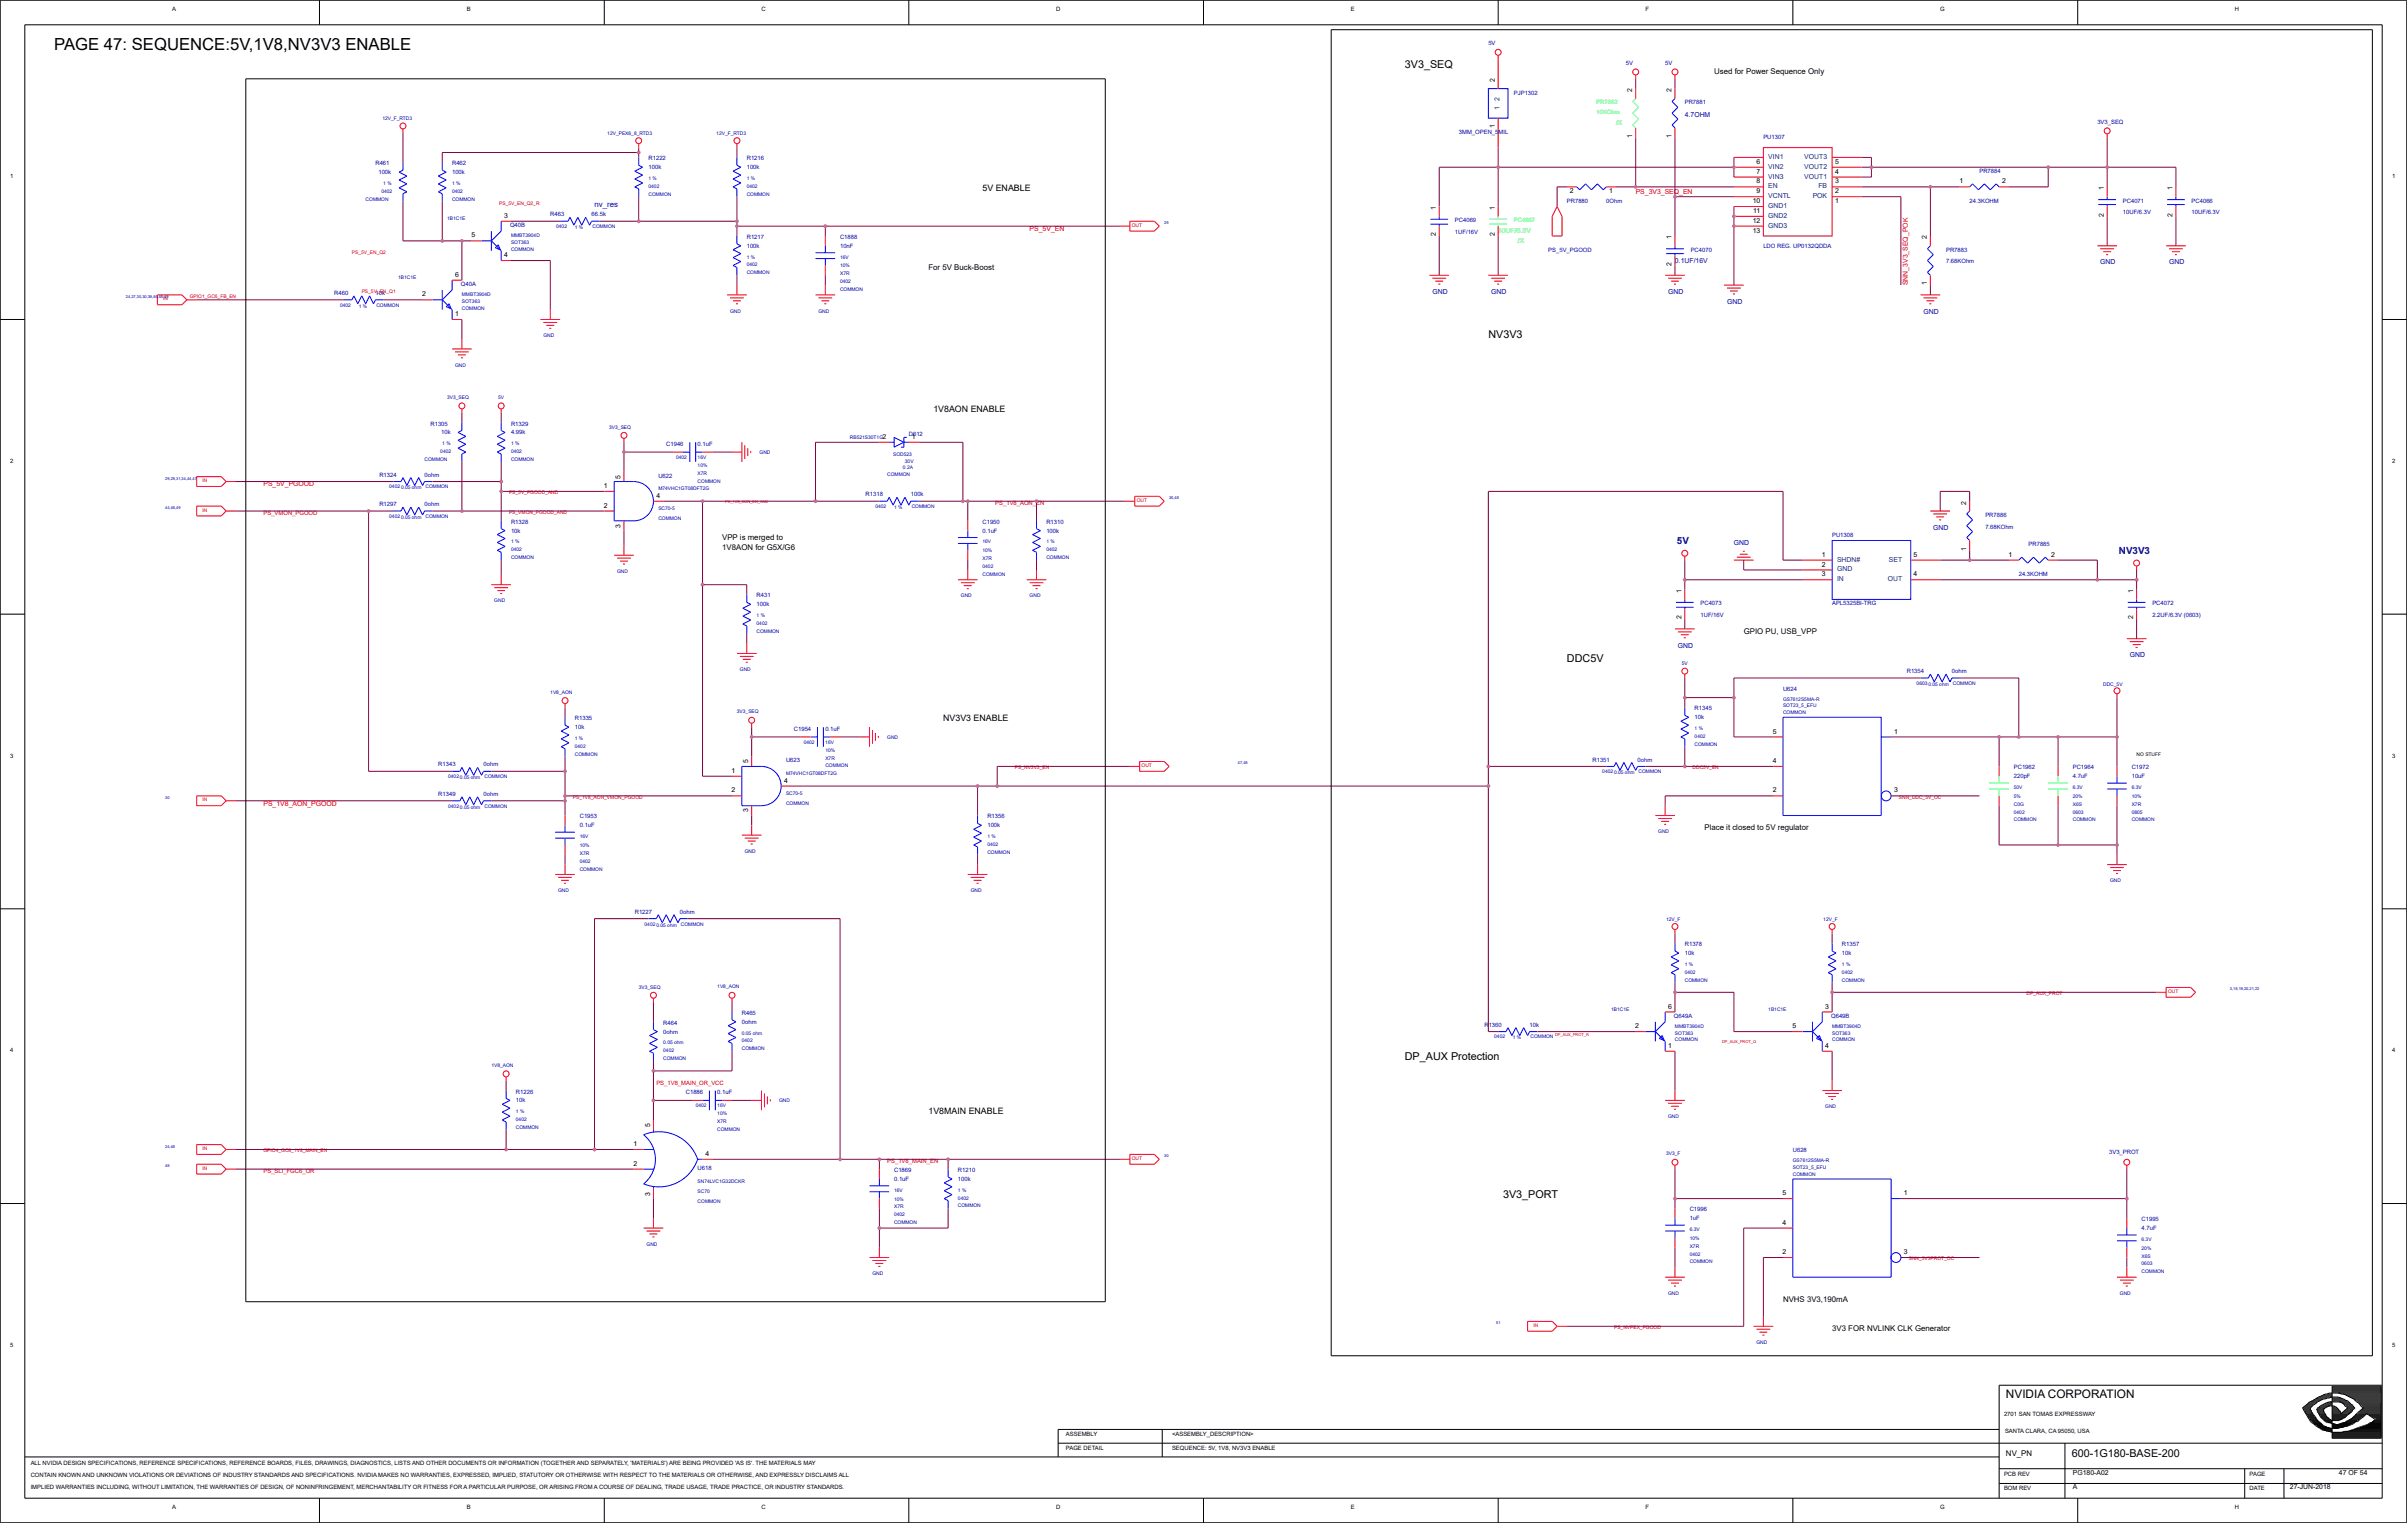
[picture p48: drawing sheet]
<svg xmlns="http://www.w3.org/2000/svg" width="271mm" height="172mm" viewBox="0 0 271 172" stroke-linecap="round" stroke-linejoin="round" font-family="sans-serif">
<defs><g id="words">
<text font-size="1.9" x="6.1" y="5.7">PAGE 47: SEQUENCE:5V,1V8,NV3V3 ENABLE</text>
<text font-size="1.3" x="226.1" y="157.6">NVIDIA CORPORATION</text>
<g font-size="1.2">
<text x="158.4" y="7.7">3V3_SEQ</text>
<text x="167.8" y="38.1">NV3V3</text>
<text x="176.6" y="74.7">DDC5V</text>
<text x="158.4" y="119.5">DP_AUX Protection</text>
<text x="169.4" y="135">3V3_PORT</text>
<text x="233.6" y="164.2">600-1G180-BASE-200</text>
</g>
<g font-size="1.1" fill="#0000a0">
<text x="189" y="61.4">5V</text>
<text x="238.9" y="62.5">NV3V3</text>
</g>
<g font-size="1">
<text x="110.8" y="21.5">5V ENABLE</text>
<text x="105.2" y="46.4">1V8AON ENABLE</text>
<text x="106.3" y="81.3">NV3V3 ENABLE</text>
<text x="104.7" y="125.6">1V8MAIN ENABLE</text>
</g>
<g font-size=".9">
<text x="193.2" y="8.3">Used for Power Sequence Only</text>
<text x="104.7" y="30.5">For 5V Buck-Boost</text>
<text x="81.4" y="60.9">VPP is merged to</text>
<text x="81.4" y="62">1V8AON for G5X/G6</text>
<text x="196.6" y="71.4">GPIO PU, USB_VPP</text>
<text x="192.1" y="93.6">Place it closed to 5V regulator</text>
<text x="201" y="146.7">NVHS 3V3,190mA</text>
<text x="206.5" y="150.1">3V3 FOR NVLINK CLK Generator</text>
<text x="226.1" y="164.1">NV_PN</text>
</g>
<text font-size=".9" fill="#0000a0" x="67" y="23.3">nv_res</text>
<g font-size=".8">
<text x="168.5" y="9.3" transform="rotate(-90 168.5 9.3)">2</text>
<text x="184" y="10.4" transform="rotate(-90 184 10.4)">2</text>
<text x="188.4" y="10.4" transform="rotate(-90 188.4 10.4)">2</text>
<text x="168.5" y="14.5" transform="rotate(-90 168.5 14.5)">1</text>
<text x="184" y="15.6" transform="rotate(-90 184 15.6)">1</text>
<text x="188.4" y="15.6" transform="rotate(-90 188.4 15.6)">1</text>
<text x="161.9" y="23.7" transform="rotate(-90 161.9 23.7)">1</text>
<text x="168.5" y="23.7" transform="rotate(-90 168.5 23.7)">1</text>
<text x="177" y="21.8">2</text>
<text x="181.4" y="21.8">1</text>
<text x="197.6" y="22.9">10</text>
<text x="198" y="18.5">6</text>
<text x="198" y="19.6">7</text>
<text x="198" y="20.7">8</text>
<text x="198" y="21.8">9</text>
<text x="206.9" y="22.9">1</text>
<text x="206.9" y="21.8">2</text>
<text x="206.9" y="20.7">3</text>
<text x="206.9" y="19.6">4</text>
<text x="206.9" y="18.5">5</text>
<text x="220.9" y="20.7">1</text>
<text x="225.7" y="20.7">2</text>
<text x="237.2" y="21.5" transform="rotate(-90 237.2 21.5)">1</text>
<text x="244.9" y="21.5" transform="rotate(-90 244.9 21.5)">1</text>
<text x="53.1" y="26.8">5</text>
<text x="56.8" y="29">4</text>
<text x="56.8" y="24.6">3</text>
<text x="161.9" y="26.6" transform="rotate(-90 161.9 26.6)">2</text>
<text x="168.5" y="26.6" transform="rotate(-90 168.5 26.6)">2</text>
<text x="188.4" y="30" transform="rotate(-90 188.4 30)">2</text>
<text x="188.4" y="27" transform="rotate(-90 188.4 27)">1</text>
<text x="197.6" y="25.1">12</text>
<text x="197.6" y="26.2">13</text>
<text x="197.6" y="24">11</text>
<text x="217.2" y="27" transform="rotate(-90 217.2 27)">2</text>
<text x="237.2" y="24.4" transform="rotate(-90 237.2 24.4)">2</text>
<text x="244.9" y="24.4" transform="rotate(-90 244.9 24.4)">2</text>
<text x="47.6" y="33.4">2</text>
<text x="51.3" y="35.6">1</text>
<text x="51.3" y="31.2">6</text>
<text x="217.2" y="32.2" transform="rotate(-90 217.2 32.2)">1</text>
<text x="70" y="54" transform="rotate(-90 70 54)">5</text>
<text x="99.5" y="49.5">2</text>
<text x="102.8" y="49.5">1</text>
<text x="68.1" y="55">1</text>
<text x="68.1" y="57.2">2</text>
<text x="70" y="59.5" transform="rotate(-90 70 59.5)">3</text>
<text x="74" y="56.1">4</text>
<text x="221.7" y="56.9" transform="rotate(-90 221.7 56.9)">2</text>
<text x="205.4" y="62.8">1</text>
<text x="205.4" y="63.9">2</text>
<text x="205.4" y="65">3</text>
<text x="215.7" y="65">4</text>
<text x="215.7" y="62.8">5</text>
<text x="221.7" y="62.1" transform="rotate(-90 221.7 62.1)">1</text>
<text x="226.4" y="62.8">1</text>
<text x="231.2" y="62.8">2</text>
<text x="189.5" y="69.8" transform="rotate(-90 189.5 69.8)">2</text>
<text x="189.5" y="66.9" transform="rotate(-90 189.5 66.9)">1</text>
<text x="240.5" y="69.8" transform="rotate(-90 240.5 69.8)">2</text>
<text x="240.5" y="66.9" transform="rotate(-90 240.5 66.9)">1</text>
<text x="199.9" y="82.7">5</text>
<text x="213.5" y="82.7">1</text>
<text x="82.5" y="87.1">1</text>
<text x="82.5" y="89.3">2</text>
<text x="84.3" y="86.1" transform="rotate(-90 84.3 86.1)">5</text>
<text x="88.4" y="88.2">4</text>
<text x="199.9" y="89.3">2</text>
<text x="199.9" y="86">4</text>
<text x="213.5" y="89.3">3</text>
<text x="84.3" y="91.6" transform="rotate(-90 84.3 91.6)">3</text>
<text x="188" y="113.7">6</text>
<text x="205.8" y="113.7">3</text>
<text x="184.3" y="115.9">2</text>
<text x="188" y="118.1">1</text>
<text x="202.1" y="115.9">5</text>
<text x="205.8" y="118.1">4</text>
<text x="71.4" y="129.2">1</text>
<text x="71.4" y="131.4">2</text>
<text x="73.3" y="127" transform="rotate(-90 73.3 127)">5</text>
<text x="79.5" y="130.3">4</text>
<text x="73.3" y="134.8" transform="rotate(-90 73.3 134.8)">3</text>
<text x="201" y="134.7">5</text>
<text x="214.6" y="134.7">1</text>
<text x="201" y="141.4">2</text>
<text x="201" y="138.1">4</text>
<text x="214.6" y="141.4">3</text>
<text x="233.7" y="167.9">A</text>
<text x="233.7" y="166.2">PG180-A02</text>
<text x="258.1" y="167.9">27-JUN-2018</text>
<text x="263.7" y="166.2">47 OF 54</text>
</g>
<g font-size=".8" fill="#004080">
<text x="169.1" y="11.4" transform="rotate(-90 169.1 11.4)">2</text>
<text x="169.1" y="12.4" transform="rotate(-90 169.1 12.4)">1</text>
<text x="199.3" y="17.9">VIN1</text>
<text x="203.4" y="17.9">VOUT3</text>
<text x="199.3" y="19">VIN2</text>
<text x="199.3" y="20.1">VIN3</text>
<text x="199.3" y="21.2">EN</text>
<text x="199.3" y="22.3">VCNTL</text>
<text x="199.3" y="23.4">GND1</text>
<text x="203.4" y="20.1">VOUT1</text>
<text x="203.4" y="19">VOUT2</text>
<text x="204.3" y="22.3">POK</text>
<text x="205" y="21.2">FB</text>
<text x="199.3" y="24.6">GND2</text>
<text x="199.3" y="25.7">GND3</text>
<text x="207.1" y="63.3">SHDN#</text>
<text x="207.1" y="64.4">GND</text>
<text x="207.1" y="65.5">IN</text>
<text x="212.8" y="65.5">OUT</text>
<text x="212.9" y="63.3">SET</text>
</g>
<g font-size=".8" fill="#0f0">
<text x="182.2" y="14.1">/X</text>
<text x="168.9" y="26.3">10UF/6.3V</text>
<text x="171.1" y="27.4">/X</text>
</g>
<g font-size=".8" fill="#0000a0">
<text x="189.9" y="13.2">4.7OHM</text>
<text x="188.8" y="29.6">0.1UF/16V</text>
<text x="236.8" y="29.8">GND</text>
<text x="244.5" y="29.8">GND</text>
<text x="161.5" y="33.1">GND</text>
<text x="168.1" y="33.1">GND</text>
<text x="188" y="33.1">GND</text>
<text x="194.7" y="34.2">GND</text>
<text x="216.8" y="35.4">GND</text>
<text x="217.9" y="59.7">GND</text>
<text x="195.5" y="61.5">GND</text>
<text x="189.2" y="73">GND</text>
<text x="240.1" y="74.1">GND</text>
</g>
<g font-size=".8" fill="#f00">
<text x="184.4" y="21.8">PS_3V3_SEQ_EN</text>
<text x="116.1" y="26">PS_5V_EN</text>
<text x="215.1" y="32.1" transform="rotate(-90 215.1 32.1)">SNN_3V3_SEQ_POK</text>
<text x="29.7" y="54.8">PS_5V_PGOOD</text>
<text x="29.7" y="90.8">PS_1V8_AON_PGOOD</text>
</g>
<g font-size=".7">
<text x="19.4" y="1.2">A</text>
<text x="52.6" y="1.2">B</text>
<text x="85.8" y="1.2">C</text>
<text x="119.1" y="1.2">D</text>
<text x="152.3" y="1.2">E</text>
<text x="185.5" y="1.2">F</text>
<text x="218.7" y="1.2">G</text>
<text x="251.9" y="1.2">H</text>
<text x="1.1" y="20.1">1</text>
<text x="269.7" y="20.1">1</text>
<text x="1.1" y="52.2">2</text>
<text x="269.7" y="52.2">2</text>
<text x="1.1" y="85.4">3</text>
<text x="269.7" y="85.4">3</text>
<text x="1.1" y="118.6">4</text>
<text x="269.7" y="118.6">4</text>
<text x="1.1" y="151.8">5</text>
<text x="269.7" y="151.8">5</text>
<text x="120.2" y="161.9">ASSEMBLY</text>
<text x="132.1" y="161.9">&lt;ASSEMBLY_DESCRIPTION&gt;</text>
<text x="225.9" y="159.6">2701 SAN TOMAS EXPRESSWAY</text>
<text x="226" y="161.6">SANTA CLARA, CA 95050, USA</text>
<text x="3.5" y="165.1">ALL NVIDIA DESIGN SPECIFICATIONS, REFERENCE SPECIFICATIONS, REFERENCE BOARDS, FILES, DRAWINGS, DIAGNOSTICS, LISTS AND OTHER DOCUMENTS OR INFORMATION (TOGETHER AND SEPARATELY, 'MATERIALS') ARE BEING PROVIDED 'AS IS'. THE MATERIALS MAY</text>
<text x="3.5" y="167.9">IMPLIED WARRANTIES INCLUDING, WITHOUT LIMITATION, THE WARRANTIES OF DESIGN, OF NONINFRINGEMENT, MERCHANTABILITY OR FITNESS FOR A PARTICULAR PURPOSE, OR ARISING FROM A COURSE OF DEALING, TRADE USAGE, TRADE PRACTICE, OR INDUSTRY STANDARDS.</text>
<text x="3.5" y="166.5">CONTAIN KNOWN AND UNKNOWN VIOLATIONS OR DEVIATIONS OF INDUSTRY STANDARDS AND SPECIFICATIONS. NVIDIA MAKES NO WARRANTIES, EXPRESSED, IMPLIED, STATUTORY OR OTHERWISE WITH RESPECT TO THE MATERIALS OR OTHERWISE, AND EXPRESSLY DISCLAIMS ALL</text>
<text x="120.2" y="163.5">PAGE DETAIL</text>
<text x="132.1" y="163.5">SEQUENCE: 5V, 1V8, NV3V3 ENABLE</text>
<text x="225.9" y="166.3">PCB REV</text>
<text x="253.6" y="166.3">PAGE</text>
<text x="19.4" y="170.1">A</text>
<text x="52.6" y="170.1">B</text>
<text x="85.8" y="170.1">C</text>
<text x="119.1" y="170.1">D</text>
<text x="152.3" y="170.1">E</text>
<text x="185.5" y="170.1">F</text>
<text x="218.7" y="170.1">G</text>
<text x="225.9" y="168">BOM REV</text>
<text x="251.9" y="170.1">H</text>
<text x="253.6" y="168">DATE</text>
</g>
<g font-size=".7" fill="#0000a0">
<text x="167.8" y="5.1">5V</text>
<text x="170.7" y="10.7">PJP1302</text>
<text x="183.3" y="7.3">5V</text>
<text x="187.7" y="7.3">5V</text>
<text x="189.9" y="11.8">PR7881</text>
<text x="164.5" y="15.1">3MM_OPEN_5MIL</text>
<text x="198.8" y="15.6">PU1307</text>
<text x="236.4" y="14">3V3_SEQ</text>
<text x="42.3" y="18.6">R461</text>
<text x="42.7" y="19.6">100k</text>
<text x="51" y="18.6">R462</text>
<text x="51" y="19.6">100k</text>
<text x="73.1" y="18.1">R1222</text>
<text x="73.1" y="19.1">100k</text>
<text x="84.2" y="18.1">R1216</text>
<text x="84.2" y="19.1">100k</text>
<text x="176.6" y="22.8">PR7880</text>
<text x="181.1" y="22.8">0Ohm</text>
<text x="222" y="22.8">24.3KOHM</text>
<text x="223.1" y="19.5">PR7884</text>
<text x="239.3" y="22.8">PC4071</text>
<text x="247.1" y="22.8">PC4066</text>
<text x="57.5" y="25.6">Q40B</text>
<text x="62" y="24.4">R463</text>
<text x="66.7" y="24.4">66.5k</text>
<text x="84.2" y="26.9">R1217</text>
<text x="84.2" y="27.9">100k</text>
<text x="94.7" y="26.9">C1888</text>
<text x="94.7" y="27.9">10nF</text>
<text x="164" y="25.1">PC4069</text>
<text x="164" y="26.4">1UF/16V</text>
<text x="174.5" y="28.4">PS_5V_PGOOD</text>
<text x="190.6" y="28.4">PC4070</text>
<text x="198.8" y="27.9">LDO REG. UP0132QDDA</text>
<text x="219.4" y="28.4">PR7883</text>
<text x="219.4" y="29.7">7.68KOhm</text>
<text x="239.3" y="24.2">10UF/6.3V</text>
<text x="247.1" y="24.2">10UF/6.3V</text>
<text x="37.7" y="33.2">R460</text>
<text x="42.3" y="33.2">10k</text>
<text x="52" y="32.2">Q40A</text>
<text x="48.5" y="48">R1305</text>
<text x="57.6" y="48">R1329</text>
<text x="42.8" y="53.7">R1324</text>
<text x="47.9" y="53.7">0ohm</text>
<text x="49.7" y="49">10k</text>
<text x="57.6" y="49">4.99k</text>
<text x="74.2" y="53.8">U622</text>
<text x="75.1" y="50.3">C1946</text>
<text x="78.6" y="50.3">0.1uF</text>
<text x="102.5" y="49.2">D612</text>
<text x="42.8" y="57.1">R1297</text>
<text x="47.9" y="57.1">0ohm</text>
<text x="57.6" y="59">R1328</text>
<text x="97.6" y="55.9">R1318</text>
<text x="102.7" y="55.9">100k</text>
<text x="110.8" y="59">C1950</text>
<text x="118" y="59">R1310</text>
<text x="223.8" y="58.3">PR7886</text>
<text x="223.8" y="59.6">7.68KOhm</text>
<text x="57.6" y="60">10k</text>
<text x="110.8" y="60">0.1uF</text>
<text x="118" y="60">100k</text>
<text x="206.5" y="60.5">PU1308</text>
<text x="227.6" y="64.9">24.3KOHM</text>
<text x="228.7" y="61.6">PR7885</text>
<text x="85.3" y="67.4">R431</text>
<text x="85.3" y="68.3">100k</text>
<text x="191.7" y="68.2">PC4073</text>
<text x="191.7" y="69.6">1UF/16V</text>
<text x="206.5" y="68.2">APL5325BI-TRG</text>
<text x="242.6" y="68.2">PC4072</text>
<text x="242.6" y="69.6">2.2UF/6.3V (0603)</text>
<text x="201" y="77.9">U624</text>
<text x="215" y="75.9">R1354</text>
<text x="220" y="75.9">0ohm</text>
<text x="64.8" y="81.2">R1335</text>
<text x="64.8" y="82.2">10k</text>
<text x="89.5" y="82.4">C1954</text>
<text x="93" y="82.4">0.1uF</text>
<text x="191" y="80.1">R1345</text>
<text x="191" y="81.1">10k</text>
<text x="49.4" y="86.4">R1343</text>
<text x="49.4" y="89.7">R1349</text>
<text x="54.5" y="86.4">0ohm</text>
<text x="54.5" y="89.7">0ohm</text>
<text x="88.6" y="86">U623</text>
<text x="179.5" y="85.8">R1351</text>
<text x="184.6" y="85.8">0ohm</text>
<text x="227" y="86.7">PC1962</text>
<text x="227" y="87.7">220pF</text>
<text x="233.7" y="86.7">PC1964</text>
<text x="233.7" y="87.7">4.7uF</text>
<text x="240.3" y="86.7">C1972</text>
<text x="240.3" y="87.7">10uF</text>
<text x="65.4" y="92.3">C1953</text>
<text x="65.4" y="93.3">0.1uF</text>
<text x="111.3" y="92.3">R1356</text>
<text x="111.3" y="93.3">100k</text>
<text x="71.6" y="103">R1227</text>
<text x="76.7" y="103">0ohm</text>
<text x="189.9" y="106.7">R1378</text>
<text x="189.9" y="107.7">10k</text>
<text x="207.6" y="106.7">R1357</text>
<text x="207.6" y="107.7">10k</text>
<text x="74.8" y="115.5">R464</text>
<text x="74.8" y="116.5">0ohm</text>
<text x="83.6" y="114.4">R465</text>
<text x="83.6" y="115.4">0ohm</text>
<text x="167.3" y="115.7">R1360</text>
<text x="172.4" y="115.7">10k</text>
<text x="188.7" y="114.7">Q649A</text>
<text x="206.4" y="114.7">Q649B</text>
<text x="58.2" y="123.3">R1226</text>
<text x="58.2" y="124.3">10k</text>
<text x="77.3" y="123.4">C1886</text>
<text x="80.9" y="123.4">0.1uF</text>
<text x="78.6" y="131.9">U618</text>
<text x="202.1" y="129.9">U628</text>
<text x="237.8" y="130.1">3V3_PROT</text>
<text x="100.8" y="132.1">C1869</text>
<text x="100.8" y="133.1">0.1uF</text>
<text x="108" y="132.1">R1210</text>
<text x="108" y="133.1">100k</text>
<text x="190.5" y="136.6">C1996</text>
<text x="190.5" y="137.6">1uF</text>
<text x="241.4" y="137.7">C1995</text>
<text x="241.4" y="138.7">4.7uF</text>
</g>
<g font-size=".7" fill="#0f0">
<text x="180" y="11.8">PR7882</text>
<text x="180" y="12.9">10KOhm</text>
<text x="170.7" y="25.1">PC4067</text>
</g>
<g font-size=".7" fill="#f00">
<text x="29.7" y="58">PS_VMON_PGOOD</text>
<text x="112.2" y="56.9">PS_1V8_AON_EN</text>
<text x="74" y="122.3">PS_1V8_MAIN_OR_VCC</text>
<text x="100" y="131.1">PS_1V8_MAIN_EN</text>
<text x="29.7" y="132.2">PS_SLI_FGC6_OR</text>
</g>
<g font-size=".6" fill="#0000a0">
<text x="43.1" y="13.5">12V_F_RTD3</text>
<text x="68.5" y="15.2">12V_PEX6_8_RTD3</text>
<text x="80.7" y="15.2">12V_F_RTD3</text>
<text x="41.2" y="22.6">COMMON</text>
<text x="43" y="21.7">0402</text>
<text x="43.2" y="20.8">1 %</text>
<text x="51" y="22.6">COMMON</text>
<text x="51" y="21.7">0402</text>
<text x="51" y="20.8">1 %</text>
<text x="73.1" y="22.1">COMMON</text>
<text x="73.1" y="21.2">0402</text>
<text x="73.1" y="20.3">1 %</text>
<text x="84.2" y="20.3">1 %</text>
<text x="84.2" y="21.2">0402</text>
<text x="84.2" y="22.1">COMMON</text>
<text x="50.4" y="24.8">1B1C1E</text>
<text x="57.6" y="26.7">MMBT3904D</text>
<text x="57.6" y="28.3">COMMON</text>
<text x="57.6" y="27.5">SOT363</text>
<text x="62.7" y="25.7">0402</text>
<text x="64.8" y="25.8">1 %</text>
<text x="66.8" y="25.7">COMMON</text>
<text x="84.2" y="29.1">1 %</text>
<text x="94.7" y="29.1">16V</text>
<text x="38.3" y="34.6">0402</text>
<text x="40.4" y="34.7">1 %</text>
<text x="42.4" y="34.6">COMMON</text>
<text x="44.9" y="31.5">1B1C1E</text>
<text x="52.1" y="34.1">SOT363</text>
<text x="52.1" y="34.9">COMMON</text>
<text x="52.1" y="33.4">MMBT3904D</text>
<text x="82.3" y="35.2">GND</text>
<text x="84.2" y="30">0402</text>
<text x="84.2" y="30.9">COMMON</text>
<text x="92.3" y="35.2">GND</text>
<text x="94.7" y="30.1">10%</text>
<text x="94.7" y="32.8">COMMON</text>
<text x="94.7" y="31.9">0402</text>
<text x="94.7" y="31">X7R</text>
<text x="51.3" y="41.3">GND</text>
<text x="61.3" y="38">GND</text>
<text x="50.4" y="45">3V3_SEQ</text>
<text x="56.2" y="45">5V</text>
<text x="47.9" y="52">COMMON</text>
<text x="49.6" y="51.1">0402</text>
<text x="49.9" y="50.2">1 %</text>
<text x="57.6" y="50.2">1 %</text>
<text x="57.6" y="52">COMMON</text>
<text x="57.6" y="51.1">0402</text>
<text x="68.7" y="48.3">3V3_SEQ</text>
<text x="76.2" y="51.7">0402</text>
<text x="78.6" y="53.5">X7R</text>
<text x="78.6" y="52.6">10%</text>
<text x="78.6" y="51.7">16V</text>
<text x="85.6" y="51.2">GND</text>
<text x="95.8" y="49.5">RB521S30T1G</text>
<text x="100" y="53.6">COMMON</text>
<text x="100.7" y="51.4">SOD523</text>
<text x="101.8" y="52.8">0.2A</text>
<text x="102" y="52.2">30V</text>
<text x="43.9" y="58.4">0402</text>
<text x="43.9" y="55.1">0402</text>
<text x="45.2" y="58.5">0.05 ohm</text>
<text x="45.2" y="55.2">0.05 ohm</text>
<text x="48" y="58.4">COMMON</text>
<text x="48" y="55.1">COMMON</text>
<text x="74.2" y="55.3">M74VHC1GT08DFT2G</text>
<text x="74.2" y="57.5">SC70-5</text>
<text x="74.2" y="58.6">COMMON</text>
<text x="78.6" y="54.4">COMMON</text>
<text x="98.7" y="57.3">0402</text>
<text x="100.8" y="57.4">1 %</text>
<text x="102.8" y="57.3">COMMON</text>
<text x="57.6" y="61.3">1 %</text>
<text x="57.6" y="62.1">0402</text>
<text x="57.6" y="63">COMMON</text>
<text x="69.6" y="64.6">GND</text>
<text x="110.8" y="64.9">COMMON</text>
<text x="110.8" y="62.3">10%</text>
<text x="110.8" y="64">0402</text>
<text x="110.8" y="63.1">X7R</text>
<text x="110.8" y="61.3">16V</text>
<text x="118" y="61.3">1 %</text>
<text x="118" y="62.1">0402</text>
<text x="118" y="63">COMMON</text>
<text x="55.7" y="67.9">GND</text>
<text x="85.3" y="71.3">COMMON</text>
<text x="85.3" y="70.5">0402</text>
<text x="85.3" y="69.6">1 %</text>
<text x="108.3" y="67.4">GND</text>
<text x="116.1" y="67.4">GND</text>
<text x="83.4" y="75.7">GND</text>
<text x="189.6" y="75">5V</text>
<text x="216.1" y="77.2">0603</text>
<text x="217.4" y="77.3">0.05 ohm</text>
<text x="220.2" y="77.2">COMMON</text>
<text x="237.1" y="77.3">DDC_5V</text>
<text x="62" y="78.2">1V8_AON</text>
<text x="64.8" y="83.4">1 %</text>
<text x="83.1" y="80.4">3V3_SEQ</text>
<text x="90.6" y="83.8">0402</text>
<text x="93" y="83.8">16V</text>
<text x="100" y="83.3">GND</text>
<text x="191" y="82.3">1 %</text>
<text x="191" y="83.2">0402</text>
<text x="201" y="79.8">SOT23_5_EFU</text>
<text x="201" y="80.5">COMMON</text>
<text x="201" y="79">GS7612S5MA-R</text>
<text x="50.5" y="87.7">0402</text>
<text x="51.8" y="87.8">0.05 ohm</text>
<text x="54.6" y="87.7">COMMON</text>
<text x="64.8" y="84.3">0402</text>
<text x="64.8" y="85.2">COMMON</text>
<text x="88.6" y="89.6">SC70-5</text>
<text x="88.6" y="87.4">M74VHC1GT08DFT2G</text>
<text x="93" y="85.6">X7R</text>
<text x="93" y="84.7">10%</text>
<text x="93" y="86.5">COMMON</text>
<text x="180.6" y="87.2">0402</text>
<text x="182" y="87.3">0.05 ohm</text>
<text x="184.7" y="87.2">COMMON</text>
<text x="191" y="84.1">COMMON</text>
<text x="227" y="89.9">5%</text>
<text x="227" y="88.9">50V</text>
<text x="233.7" y="89.9">20%</text>
<text x="233.7" y="88.9">6.3V</text>
<text x="240.3" y="89.9">10%</text>
<text x="240.3" y="88.9">6.3V</text>
<text x="50.5" y="91">0402</text>
<text x="51.8" y="91.2">0.05 ohm</text>
<text x="54.6" y="91">COMMON</text>
<text x="65.4" y="94.5">16V</text>
<text x="65.4" y="95.5">10%</text>
<text x="88.6" y="90.7">COMMON</text>
<text x="111.3" y="95.4">0402</text>
<text x="111.3" y="94.5">1 %</text>
<text x="186.9" y="93.9">GND</text>
<text x="227" y="92.6">COMMON</text>
<text x="227" y="91.7">0402</text>
<text x="227" y="90.8">C0G</text>
<text x="233.7" y="92.6">COMMON</text>
<text x="233.7" y="90.8">X6S</text>
<text x="233.7" y="91.7">0603</text>
<text x="240.3" y="92.6">COMMON</text>
<text x="240.3" y="90.8">X7R</text>
<text x="240.3" y="91.7">0805</text>
<text x="62.9" y="100.6">GND</text>
<text x="65.4" y="98.1">COMMON</text>
<text x="65.4" y="97.2">0402</text>
<text x="65.4" y="96.4">X7R</text>
<text x="84" y="96.1">GND</text>
<text x="109.4" y="100.6">GND</text>
<text x="111.3" y="96.3">COMMON</text>
<text x="237.9" y="99.5">GND</text>
<text x="72.7" y="104.3">0402</text>
<text x="74" y="104.4">0.05 ohm</text>
<text x="76.8" y="104.3">COMMON</text>
<text x="187.8" y="103.8">12V_F</text>
<text x="205.5" y="103.8">12V_F</text>
<text x="72" y="111.5">3V3_SEQ</text>
<text x="80.9" y="111.4">1V8_AON</text>
<text x="181.6" y="114">1B1C1E</text>
<text x="189.9" y="108.9">1 %</text>
<text x="189.9" y="109.8">0402</text>
<text x="189.9" y="110.6">COMMON</text>
<text x="199.3" y="114">1B1C1E</text>
<text x="207.6" y="108.9">1 %</text>
<text x="207.6" y="110.6">COMMON</text>
<text x="207.6" y="109.8">0402</text>
<text x="74.8" y="117.7">0.05 ohm</text>
<text x="74.8" y="118.6">0402</text>
<text x="74.8" y="119.5">COMMON</text>
<text x="83.6" y="117.5">0402</text>
<text x="83.6" y="118.4">COMMON</text>
<text x="83.6" y="116.6">0.05 ohm</text>
<text x="168.4" y="117.1">0402</text>
<text x="170.6" y="117.2">1 %</text>
<text x="172.5" y="117.1">COMMON</text>
<text x="188.8" y="116.6">SOT363</text>
<text x="188.8" y="115.9">MMBT3904D</text>
<text x="188.8" y="117.4">COMMON</text>
<text x="206.5" y="115.9">MMBT3904D</text>
<text x="206.5" y="116.6">SOT363</text>
<text x="206.5" y="117.4">COMMON</text>
<text x="55.4" y="120.3">1V8_AON</text>
<text x="58.2" y="125.5">1 %</text>
<text x="78.4" y="124.8">0402</text>
<text x="80.9" y="125.7">10%</text>
<text x="80.9" y="124.8">16V</text>
<text x="87.8" y="124.3">GND</text>
<text x="205.8" y="124.9">GND</text>
<text x="58.2" y="127.3">COMMON</text>
<text x="58.2" y="126.4">0402</text>
<text x="80.9" y="126.6">X7R</text>
<text x="80.9" y="127.5">COMMON</text>
<text x="187.8" y="130.2">3V3_F</text>
<text x="188" y="126">GND</text>
<text x="202.1" y="131.8">SOT23_5_EFU</text>
<text x="202.1" y="131">GS7612S5MA-R</text>
<text x="78.6" y="134.5">SC70</text>
<text x="78.6" y="135.6">COMMON</text>
<text x="78.6" y="133.3">SN74LVC1G32DCKR</text>
<text x="100.8" y="138">COMMON</text>
<text x="100.8" y="137.1">0402</text>
<text x="100.8" y="136.2">X7R</text>
<text x="100.8" y="135.3">10%</text>
<text x="100.8" y="134.3">16V</text>
<text x="108" y="134.3">1 %</text>
<text x="108" y="135.2">0402</text>
<text x="108" y="136.1">COMMON</text>
<text x="202.1" y="132.6">COMMON</text>
<text x="72.9" y="140.4">GND</text>
<text x="98.4" y="143.8">GND</text>
<text x="190.5" y="139.8">10%</text>
<text x="190.5" y="142.4">COMMON</text>
<text x="190.5" y="138.8">6.3V</text>
<text x="190.5" y="140.7">X7R</text>
<text x="190.5" y="141.5">0402</text>
<text x="241.4" y="143.5">COMMON</text>
<text x="241.4" y="142.6">0603</text>
<text x="241.4" y="140.9">20%</text>
<text x="241.4" y="141.8">X6S</text>
<text x="241.4" y="139.9">6.3V</text>
<text x="188" y="146">GND</text>
<text x="239" y="146">GND</text>
<text x="198" y="151.5">GND</text>
</g>
<g font-size=".6" fill="#f00">
<text x="56.3" y="23.1">PS_5V_EN_Q2_R</text>
<text x="39.7" y="28.6">PS_5V_EN_Q2</text>
<text x="127.6" y="25.6">OUT</text>
<text x="18.4" y="33.9">IN</text>
<text x="21.4" y="33.6">GPIO1_GC6_FB_EN</text>
<text x="40.8" y="33">PS_5V_EN_Q1</text>
<text x="22.8" y="57.7">IN</text>
<text x="22.8" y="54.3">IN</text>
<text x="57.4" y="55.7">PS_5V_PGOOD_AND</text>
<text x="57.4" y="57.9">PS_VMON_PGOOD_AND</text>
<text x="128.1" y="56.6">OUT</text>
<text x="114.4" y="86.7">PS_NV3V3_EN</text>
<text x="128.7" y="86.5">OUT</text>
<text x="190.8" y="86.7">DDC5V_EN</text>
<text x="22.8" y="90.3">IN</text>
<text x="64.6" y="90.1">PS_1V8_AON_VMON_PGOOD</text>
<text x="214.1" y="90.1">SNN_DDC_5V_OC</text>
<text x="228.5" y="112.2">DP_AUX_PROT</text>
<text x="244.4" y="111.9">OUT</text>
<text x="22.8" y="131.9">IN</text>
<text x="22.8" y="129.6">IN</text>
<text x="29.7" y="129.9">GPIO4_GC6_1V8_MAIN_EN</text>
<text x="127.6" y="130.7">OUT</text>
<text x="215.2" y="142.1">SNN_3V3PROT_OC</text>
<text x="172.9" y="149.6">IN</text>
<text x="182" y="149.8">PS_NVPEX_PGOOD</text>
</g>
<text font-size=".6" x="240.9" y="85.2">NO STUFF</text>
<g font-size=".4" fill="#0000a0">
<text x="131.2" y="25.3">29</text>
<text x="14.2" y="33.6">24,27,30,30,39,46,48,49</text>
<text x="18.6" y="57.4">44,48,49</text>
<text x="18.6" y="54.1">29,29,31,34,44,47</text>
<text x="131.8" y="56.3">30,48</text>
<text x="139.5" y="86.2">47,48</text>
<text x="18.6" y="90.1">30</text>
<text x="251.4" y="111.6">3,18,19,20,21,22</text>
<text x="18.6" y="131.6">48</text>
<text x="18.6" y="129.4">24,48</text>
<text x="131.2" y="130.5">30</text>
<text x="168.7" y="149.3">51</text>
</g>
<g font-size=".4" fill="#f00">
<text x="81.7" y="56.7">PS_1V8_AON_EN_AND</text>
<text x="175.3" y="116.7">DP_AUX_PROT_R</text>
<text x="194.1" y="117.6">DP_AUX_PROT_Q</text>
</g>
</g></defs>
<g fill="none" stroke="#00f" stroke-width=".11">
<path d="M45.4 18.3v.9M49.9 18.3v.9M72 17.7v.9M83.1 17.7v.9M167.8 10h2.2v3.3h-2.2zM38.8 33.8h.9M42.3 33.8h.9M45.4 21.8v.9M48.7 33.8h1.2M49.9 21.8v.9M49.9 32.7v2.2M51 31.6v1.1"/>
<path d="M51 34.9v1.1M54.3 27.2h1.1M55.4 26v2.3M56.5 24.9v1.1M56.5 28.3v1.1M63.1 24.9h.9M66.7 24.9h.9M72 21.3v.9M83.1 21.3v.9M83.1 26.6v.9M83.1 30.1v.9M91.9 28.5h2.2"/>
<path d="M91.9 29.1h2.2M93 27.7v.8M93 29.1v.8M161.2 24.7h2M161.2 25.3h2M162.2 24.4v.3M162.2 25.3v.2M187.8 28h2M187.8 28.6h2M188.8 27.7v.3M188.8 28.6v.2M236.5 22.5h2"/>
<path d="M236.5 23.1h2M237.5 22.2v.3M237.5 23.1v.2M244.3 22.5h2M244.3 23.1h2M245.3 22.2v.3M245.3 23.1v.2M44.3 57.6h.9M44.3 54.3h.9M47.9 57.6h.8M47.9 54.3h.8M52.1 47.6v.9"/>
<path d="M52.1 51.2v.9M56.5 47.6v.9M56.5 51.2v.9M56.5 58.7v.9M69.2 54.3h2.2a2.21 2.21 0 0 1 2.3 2.2 2.21 2.21 0 0 1-2.3 2.2h-2.2zM77 51h.8M77.8 49.9v2.2M78.4 51h.8M78.4 49.9v2.2M99.1 56.5h.9M100.2 49.9h.6M100.8 49.3v1.1"/>
<path d="M101.9 49.9h.6M102.2 49.3h-.3v1.1h-.3M102.7 56.5h.9M109.1 59.8v.8M116.8 58.7v.9M56.5 62.3v.8M84.2 67v.9M84.2 70.6v.8M108 60.6h2.2M108 61.3h2.2M109.1 61.3v.7M116.8 62.3v.8"/>
<path d="M188.9 67.9h2M188.9 68.5h2M189.9 67.6v.3M189.9 68.5v.2M189.9 79.8v.8M206.5 60.9h8.9v6.7h-8.9zM216.5 76.4h.9M220 76.4h.9M239.9 67.9h2M239.9 68.5h2M240.9 67.6v.3M240.9 68.5v.2"/>
<path d="M51 87h.8M51 90.3h.8M54.5 87h.9M54.5 90.3h.9M62.6 93.8h2.2M62.6 94.5h2.2M63.7 80.9v.8M63.7 84.4v.9M63.7 93v.8M63.7 94.5v.8M83.6 86.4h2.2a2.21 2.21 0 0 1 2.3 2.2 2.21 2.21 0 0 1-2.3 2.2h-2.2zM91.4 83.1h.8"/>
<path d="M92.2 82v2.2M92.8 83.1h.8M92.8 82v2.2M110.2 91.9v.9M110.2 95.5v.9M181.1 86.4h.9M184.6 86.4h.9M189.9 83.3v.9M201 80.9h11.1v11h-11.1zM212.1 83.1h1.1M237.5 88.3h2.3M237.5 88.9h2.3"/>
<path d="M238.6 87.5v.8M238.6 88.9v.8M73.1 103.6h.9M73.7 115.2v.9M73.7 118.7v.9M76.7 103.6h.8M82.5 114.1v.9M82.5 117.6v.9M168.9 116.3h.9M172.4 116.3h.9M185.5 116.3h1.1M186.6 115.2v2.2"/>
<path d="M187.7 114.1v1.1M187.7 117.4v1.1M188.8 106.3v.9M188.8 109.9v.9M203.2 116.3h1.1M204.3 115.2v2.2M205.4 114.1v1.1M205.4 117.4v1.1M206.5 106.3v.9M206.5 109.9v.9M57.1 122.9v.9M57.1 126.5v.9"/>
<path d="M72.6 127.9a4.6 4.6 0 0 1 6 2.8 4.6 4.6 0 0 1-6 2.8 3.5 3.5 0 0 0 0-5.6zM72.6 131.8h1.1M72.6 129.6h1.1M73.7 127.4v.2M73.7 133.8v.2M78.6 130.7h.6M79.2 124h.8M80 122.9v2.3M80.6 124h.8M80.6 122.9v2.3M98 133.7h2.2M98 134.3h2.2"/>
<path d="M99.1 132.9v.8M99.1 134.3v.8M106.9 131.8v.9M106.9 135.3v.9M187.7 138.1h2.2M187.7 138.8h2.2M188.8 137.3v.8M188.8 138.8v.7M202.1 132.9h11.1v11.1h-11.1zM213.2 135.1h1.1M238.6 139.2h2.3M238.6 139.9h2.3"/>
<path d="M239.8 138.4v.8M239.8 139.9v.8"/>
<circle cx="212.6" cy="89.7" r=".55"/>
<circle cx="213.7" cy="141.8" r=".55"/>
</g>
<g fill="#000" stroke="#00f" stroke-width=".11">
<path d="M45 19.4l.4-.2zM45 19.4l.9 .4zM49.4 19.8l.9-.4zM49.9 19.2l.4 .2zM71.6 19.3l.8-.4zM71.6 19.3l.8 .4zM72 18.6l.4 .3zM82.6 19.3l.9-.4zM82.6 19.3l.9 .4zM83.1 18.6l.4 .3zM188.8 11.1l-.3 .3zM189.2 12.1l-.7 .7z"/>
<path d="M188.5 14.1l.7-.7zM188.5 14.1l.3 .3zM188.5 11.4l.7 .7zM188.5 12.8l.7 .6zM39.9 33.4l-.2 .4zM39.9 33.4l.4 .8zM40.8 33.4l-.5 .8zM40.8 33.4l.4 .8zM41.7 33.4l-.5 .8zM41.7 33.4l.4 .8zM42.3 33.8l-.2 .4zM45 21.2l.9 .4z"/>
<path d="M45 20.3l.9-.5zM45.4 21.8l.5-.2zM45 21.2l.9-.5zM45 20.3l.9 .4zM49.4 21.6l.5 .2zM49.4 20.7l.9 .5zM49.4 20.7l.9-.4zM51 32.7l-1.1 1.1zM49.4 21.6l.9-.4zM49.4 19.8l.9 .5zM50.3 34.6l.3-.4zM50.6 34.2l.3 .6z"/>
<path d="M50.3 34.6l.6 .2zM49.9 33.8l1.1 1.1zM55.4 27.2l1.1-1.2zM55.8 27.9l.4-.3zM56.2 27.6l.2 .6zM55.8 27.9l.6 .3zM55.4 27.2l1.1 1.1zM64.3 24.5l-.3 .4zM64.3 24.5l.4 .9zM65.1 24.5l-.4 .9zM65.1 24.5l.5 .9zM66 24.5l-.4 .9z"/>
<path d="M66 24.5l.5 .9zM66.7 24.9l-.2 .5zM71.6 21.1l.4 .2zM71.6 20.2l.8 .4zM71.6 20.2l.8-.5zM71.6 21.1l.8-.5zM82.6 29.9l.5 .2zM82.6 29l.9 .5zM82.6 29l.9-.4zM82.6 28.2l.9-.5zM82.6 21.1l.5 .2zM82.6 20.2l.9 .4z"/>
<path d="M82.6 20.2l.9-.5zM82.6 29.9l.9-.4zM82.6 28.2l.9 .4zM83.1 27.5l.4 .2zM82.6 21.1l.9-.5zM177.7 21.1l.4 .3zM178.7 20.7l-.6 .7zM178.7 20.7l.7 .7zM179.4 21.4l.7-.7zM180.1 20.7l.6 .7zM180.7 21.4l.4-.3zM217.3 28l.3-.3z"/>
<path d="M217.9 28.7l-.6 .7zM217.3 30.7l.6-.7zM217.3 30.7l.3 .3zM217.3 28l.6 .7zM217.3 29.4l.6 .6zM222 21.1l.4-.4zM222.4 20.7l.6 .7zM223.7 20.7l-.7 .7zM223.7 20.7l.7 .7zM224.4 21.4l.6-.7zM225 20.7l.4 .4zM45.4 57.2l-.2 .4z"/>
<path d="M45.4 53.8l-.2 .5zM45.4 57.2l.5 .8zM45.4 53.8l.5 .9zM46.3 57.2l-.4 .8zM46.3 57.2l.5 .8zM46.3 53.8l-.4 .9zM46.3 53.8l.5 .9zM47.2 57.2l-.4 .8zM47.2 53.8l-.4 .9zM47.2 57.2l.4 .8zM47.2 53.8l.4 .9zM47.9 57.6l-.3 .4z"/>
<path d="M47.9 54.3l-.3 .4zM51.6 50.5l.9 .5zM51.6 49.6l.9-.4zM51.6 48.7l.5-.2zM52.1 51.2l.4-.2zM51.6 50.5l.9-.4zM51.6 49.6l.9 .5zM51.6 48.7l.9 .5zM56.1 51l.4 .2zM56.1 50.1l.8 .4zM56.1 50.1l.8-.5zM56.1 49.2l.8-.5z"/>
<path d="M56.5 59.6l.4 .2zM56.1 51l.8-.5zM56.1 49.2l.8 .4zM56.5 48.5l.4 .2zM100.2 56.1l-.2 .4zM100.2 56.1l.5 .8zM100.8 50.4l1.1-.5zM100.8 49.3l1.1 .6zM101.1 56.1l-.4 .8zM101.1 56.1l.5 .8zM102 56.1l-.4 .8zM102 56.1l.5 .8z"/>
<path d="M102.7 56.5l-.2 .4zM116.8 59.6l.5 .2zM222 57.6l-.3 .3zM221.7 59.3l.7-.7zM221.7 57.9l.7 .7zM221.7 59.3l.7 .6zM56.1 62l.4 .3zM56.1 61.2l.8 .4zM56.1 61.2l.8-.5zM56.1 60.3l.8-.5zM56.1 62l.8-.4zM56.1 60.3l.8 .4z"/>
<path d="M83.7 70.3l.5 .3zM83.7 69.5l.9 .4zM83.7 69.5l.9-.5zM83.7 68.6l.9-.5zM83.7 70.3l.9-.4zM83.7 68.6l.9 .4zM84.2 67.9l.4 .2zM116.4 62l.4 .3zM116.4 61.2l.9 .4zM116.4 61.2l.9-.5zM116.4 60.3l.9-.5zM116.4 62l.9-.4z"/>
<path d="M116.4 60.3l.9 .4zM217.6 76l-.2 .4zM217.6 76l.5 .9zM218.5 76l-.4 .9zM218.5 76l.4 .9zM219.4 76l-.5 .9zM219.4 76l.4 .9zM220 76.4l-.2 .5zM222.4 59.9l-.7 .7zM221.7 60.6l.3 .3zM227.9 62.8l-.3 .3zM227.9 62.8l.7 .7z"/>
<path d="M228.6 63.5l.6-.7zM229.2 62.8l.7 .7zM230.6 62.8l-.7 .7zM230.6 62.8l.3 .3zM52.1 86.5l-.3 .5zM52.1 89.8l-.3 .5zM52.1 86.5l.4 .9zM52.1 89.8l.4 .9zM53 86.5l-.5 .9zM53 86.5l.4 .9zM53 89.8l-.5 .9zM53 89.8l.4 .9z"/>
<path d="M53.8 86.5l-.4 .9zM53.8 89.8l-.4 .9zM53.8 86.5l.5 .9zM53.8 89.8l.5 .9zM54.5 87l-.2 .4zM54.5 90.3l-.2 .4zM63.3 84.2l.4 .2zM63.3 83.3l.8 .4zM63.3 83.3l.8-.4zM63.3 82.4l.8-.4zM63.3 84.2l.8-.5zM63.3 82.4l.8 .5z"/>
<path d="M63.7 81.7l.4 .3zM109.8 95.3l.4 .2zM109.8 94.4l.8 .4zM109.8 94.4l.8-.5zM109.8 93.5l.8-.5zM109.8 95.3l.8-.5zM109.8 93.5l.8 .4zM110.2 92.8l.4 .2zM182.2 86l-.2 .4zM182.2 86l.4 .8zM183.1 86l-.5 .8zM183.1 86l.4 .8z"/>
<path d="M183.9 86l-.4 .8zM183.9 86l.5 .8zM184.6 86.4l-.2 .4zM189.5 83.1l.4 .2zM189.5 82.2l.9 .4zM189.5 82.2l.9-.5zM189.5 81.3l.9-.4zM189.5 83.1l.9-.5zM189.5 81.3l.9 .4zM189.9 80.6l.5 .3zM73.2 118.5l.5 .2zM73.2 117.6l.9 .5z"/>
<path d="M73.2 117.6l.9-.4zM73.2 116.7l.9-.4zM73.2 118.5l.9-.4zM73.2 116.7l.9 .5zM73.7 116.1l.4 .2zM74.2 103.1l-.2 .5zM74.2 103.1l.5 .9zM75.1 103.1l-.4 .9zM75.1 103.1l.4 .9zM76 103.1l-.5 .9zM76 103.1l.4 .9zM76.7 103.6l-.3 .4z"/>
<path d="M82.1 117.4l.4 .2zM82.1 116.5l.9 .5zM82.1 116.5l.9-.4zM82.1 115.6l.9-.4zM82.1 117.4l.9-.4zM82.1 115.6l.9 .5zM82.5 115l.5 .2zM170 115.9l-.2 .4zM170 115.9l.4 .8zM170.9 115.9l-.5 .8zM170.9 115.9l.4 .8zM171.8 115.9l-.5 .8z"/>
<path d="M171.8 115.9l.4 .8zM172.4 116.3l-.2 .4zM186.6 116.3l1.1-1.1zM187.4 116.7l-.4 .4zM187.4 116.7l.2 .6zM187 117.1l.6 .2zM186.6 116.3l1.1 1.1zM188.4 109.6l.4 .3zM188.4 108.8l.9 .4zM188.4 108.8l.9-.5zM188.4 107.9l.9-.5zM188.4 109.6l.9-.4z"/>
<path d="M188.4 107.9l.9 .4zM188.8 107.2l.5 .2zM205.4 115.2l-1.1 1.1zM205.1 116.7l-.3 .4zM205.1 116.7l.2 .6zM204.8 117.1l.5 .2zM204.3 116.3l1.1 1.1zM206.1 109.6l.4 .3zM206.1 108.8l.9 .4zM206.1 108.8l.9-.5zM206.1 107.9l.9-.5zM206.1 109.6l.9-.4z"/>
<path d="M206.1 107.9l.9 .4zM206.5 107.2l.5 .2zM56.6 126.3l.5 .2zM56.6 125.4l.9 .4zM56.6 125.4l.9-.5zM56.6 124.5l.9-.5zM56.6 126.3l.9-.5zM56.6 124.5l.9 .4zM57.1 123.8l.4 .2zM106.4 135.1l.5 .2zM106.4 134.2l.9 .5zM106.4 134.2l.9-.4z"/>
<path d="M106.4 133.3l.9-.4zM106.4 135.1l.9-.4zM106.4 133.3l.9 .5zM106.9 132.7l.4 .2z"/>
</g>
<g fill="none" stroke="#f00" stroke-width=".11">
<path d="M45.4 14.5v.5M72 16.2v.4M83.1 16.2v.4M168.9 6.2v3.8M168.9 13.3v3.3M184.4 8.4v.5M184.4 10v1.1M184.4 14.4v1.1M188.8 8.4v.5M188.8 10v1.1M188.8 14.4v1.1M195.5 20h3.3"/>
<path d="M195.5 18.9h3.3M195.5 17.7h3.3M198.8 16.6h7.7v10h-7.7zM206.5 20h3.4M206.5 18.9h3.4M206.5 17.7h3.4M237.5 15.1v.4M20.5 33.2h-2.8v1.2h2.8M21.1 33.8h1.1M47.6 33.8h1.1M51 36h1.1M51 31.6h1.1"/>
<path d="M51 39.3h2.2M51.3 39.7h1.5M52.1 38.2v1.1M53.2 27.2h1.1M56.5 29.4h1.1M56.5 24.9h1.1M60.9 36h2.2M61.3 36.3h1.5M61.6 36.7h.9M61.9 37h.2M62 34.9v1.1M82 33.2h2.2"/>
<path d="M82.3 33.6h1.5M82.6 33.9h.9M83 34.2h.2M83.1 32.1v1.1M91.9 33.2h2.2M92.3 33.6h1.5M92.6 33.9h.9M92.9 34.2h.3M93 26.6v1.1M93 29.9v1.1M93 32.1v1.1M126.3 25.5h1.1"/>
<path d="M130.1 24.9h-2.7v1.1h2.7M161.1 31h2.3M161.5 31.4h1.5M161.8 31.7h.9M162.1 32h.3M162.2 23.3v1.1M162.2 25.5v1.1M167.8 31h2.2M168.1 31.4h1.6M168.4 31.7h.9M168.8 32h.2M168.9 23.3v1.1"/>
<path d="M168.9 25.5v1.1M175 24.4v2.2h1.1v-2.2M176.6 21.1h1.1M181.1 21.1h1.1M187.7 31h2.2M188 31.4h1.6M188.4 31.7h.9M188.7 32h.2M188.8 26.6v1.1M188.8 28.8v1.1M194.4 32.1h2.2M194.7 32.5h1.5"/>
<path d="M195 32.8h.9M195.4 33.1h.2M195.5 21.1h3.3M195.5 22.2h3.3M195.5 23.3h3.3M195.5 24.4h3.3M195.5 25.5h3.3M206.5 21.1h3.4M206.5 22.2h3.4M216.5 33.2h2.2M216.8 33.6h1.6M217.2 33.9h.9"/>
<path d="M217.5 34.2h.2M217.6 26.6v1.1M217.6 31v1.1M220.9 21.1h1.1M225.4 21.1h1.1M236.4 27.7h2.2M236.8 28h1.5M237.1 28.4h.9M237.4 28.7h.3M237.5 21.1v1.1M237.5 23.3v1.1M244.2 27.7h2.2"/>
<path d="M244.5 28h1.6M244.8 28.4h.9M245.2 28.7h.2M245.3 21.1v1.1M245.3 23.3v1.1M24.9 53.7h-2.7v1.1h2.7M24.9 57.1h-2.7v1.1h2.7M25.5 57.6h1.1M25.5 54.3h1.1M51.6 40h.9M52 40.3h.2M52.1 46.1v.4"/>
<path d="M56.5 46.1v.4M68.1 55.4h1.1M68.1 57.6h1.1M70.3 49.4v.5M70.3 53.2v1.1M70.3 58.7v1.1M73.7 56.5h1.1M75.9 51h1.1M79.2 51h1.1M82.5 51h1.1M83.6 49.9v2.2M84 50.2v1.5"/>
<path d="M84.3 50.5v.9M84.6 50.9v.2M99.1 49.9h1.1M102.5 49.9h1.1M109.1 58.7v1.1M126.8 56.5h1.1M130.7 55.9h-2.8v1.2h2.8M217.6 57.6h2.2M217.9 57.9h1.6M218.3 58.3h.9M218.6 58.6h.2M222 56.5v1.1"/>
<path d="M55.4 65.9h2.2M55.7 66.2h1.6M56.1 66.6h.8M56.4 66.9h.2M56.5 64.8v1.1M63.7 79.3v.5M69.2 62.6h2.2M69.6 62.9h1.5M69.9 63.3h.9M70.2 63.6h.3M70.3 61.5v1.1M83.1 73.7h2.2"/>
<path d="M83.4 74h1.6M83.7 74.3h.9M84.1 74.7h.2M84.2 72.6v1.1M108 65.4h2.2M108.3 65.7h1.6M108.7 66h.8M109 66.4h.2M109.1 62v1.1M109.1 64.3v1.1M115.7 65.4h2.3M116.1 65.7h1.5"/>
<path d="M116.4 66h.9M116.7 66.4h.3M116.8 64.3v1.1M188.8 70.9h2.2M189.2 71.2h1.5M189.5 71.6h.9M189.8 71.9h.2M189.9 62.7v.4M189.9 66.5v1.1M189.9 68.7v1.1M189.9 76v.4M195.5 63.1h2.2"/>
<path d="M195.8 62.8h1.5M196.1 62.5h.9M196.5 62.1h.2M203.2 63.1h3.3M203.2 64.3h3.3M203.2 65.4h3.3M215.4 63.1h3.3M215.4 65.4h3.3M222 60.9v1.1M226.5 63.1h1.1M230.9 63.1h1.1M238.6 78.2v.4"/>
<path d="M239.8 72h2.2M240.1 72.3h1.5M240.4 72.7h.9M240.8 73h.2M240.9 63.8v.5M240.9 66.5v1.1M240.9 68.7v1.1M24.9 89.7h-2.7v1.1h2.7M25.5 90.3h1.1M62.6 98.6h2.2M62.9 98.9h1.6M63.3 99.2h.8"/>
<path d="M63.6 99.6h.2M63.7 91.9v1.1M63.7 95.3v1.1M63.7 97.5v1.1M82.5 87.5h1.1M82.5 89.7h1.1M83.6 94.1h2.2M84 94.5h1.5M84.3 94.8h.9M84.6 95.1h.2M84.7 81.5v.5M84.7 85.3v1.1"/>
<path d="M84.7 90.8v1.1M84.7 93v1.1M88.1 88.6h1.1M90.3 83.1h1.1M93.6 83.1h1.1M96.9 83.1h1.1M98 82v2.2M98.4 82.3v1.5M98.7 82.6v.9M99 83v.2M109.1 98.6h2.2M109.4 98.9h1.6"/>
<path d="M109.8 99.2h.8M110.1 99.6h.2M110.2 97.5v1.1M127.4 86.4h1.1M131.2 85.8h-2.7v1.2h2.7M186.6 91.9h2.2M186.9 92.3h1.6M187.3 92.6h.9M187.6 92.9h.2M187.7 90.8v1.1M199.9 89.7h1.1M199.9 83.1h1.1"/>
<path d="M199.9 86.4h1.1M225.4 86.4v1.1M225.4 89.7v1.1M232 86.4v1.1M232 89.7v1.1M237.5 97.5h2.3M237.9 97.8h1.5M238.2 98.1h.9M238.5 98.5h.3M238.6 86.4v1.1M238.6 89.7v1.1M238.6 96.4v1.1"/>
<path d="M73.7 112.5v.5M82.5 112.5v.5M184.4 116.3h1.1M187.7 118.5h1.1M187.7 114.1h1.1M188.8 104.8v.4M202.1 116.3h1.1M205.4 118.5h1.1M205.4 114.1h1.1M206.5 104.8v.4M243.1 111.9h1.1M247 111.3h-2.8v1.1h2.8"/>
<path d="M24.9 131.2h-2.7v1.1h2.7M24.9 129h-2.7v1.1h2.7M25.5 129.6h1.1M25.5 131.8h1.1M57.1 121.4v.4M71.4 129.6h1.2M71.4 131.8h1.2M72.6 138.4h2.2M72.9 138.8h1.5M73.2 139.1h.9M73.6 139.4h.2M73.7 126.3v1.1"/>
<path d="M73.7 134v1.1M73.7 137.3v1.1M78.1 124h1.1M79.2 130.7h1.1M81.4 124h1.1M84.7 124h1.1M85.8 122.9v2.3M86.2 123.3v1.5M86.5 123.6v.9M86.8 123.9v.3M99.1 131.8v1.1M99.1 135.1v1.1"/>
<path d="M126.3 130.7h1.1M130.1 130.1h-2.7v1.1h2.7M187.7 124h2.2M188 124.4h1.6M188.4 124.7h.9M188.7 125h.2M188.8 122.9v1.1M188.8 131.4v.4M188.8 136.2v1.1M188.8 139.5v1.2M201 138.4h1.1M201 135.1h1.1"/>
<path d="M205.4 122.9h2.2M205.8 123.3h1.5M206.1 123.6h.9M206.4 123.9h.2M206.5 121.8v1.1M239.8 131.4v.4M239.8 137.3v1.1M98 141.8h2.2M98.4 142.1h1.5M98.7 142.4h.9M99 142.8h.2M99.1 140.7v1.1"/>
<path d="M175 149h-2.8v1.1h2.8M175.5 149.5h1.1M187.7 144h2.2M188 144.3h1.6M188.4 144.6h.9M188.7 145h.2M188.8 142.9v1.1M197.7 149.5h2.2M198 149.8h1.6M198.3 150.2h.9M198.7 150.5h.2M198.8 148.4v1.1"/>
<path d="M201 141.8h1.1M238.6 144h2.3M239 144.3h1.5M239.3 144.6h.9M239.6 145h.3M239.8 140.7v1.1M239.8 142.9v1.1"/>
<circle cx="45.4" cy="14.2" r=".33"/>
<circle cx="72" cy="15.9" r=".33"/>
<circle cx="83.1" cy="15.9" r=".33"/>
<circle cx="168.9" cy="5.9" r=".33"/>
<circle cx="184.4" cy="8.1" r=".33"/>
<circle cx="188.8" cy="8.1" r=".33"/>
<circle cx="237.5" cy="14.8" r=".33"/>
<circle cx="52.1" cy="45.8" r=".33"/>
<circle cx="56.5" cy="45.8" r=".33"/>
<circle cx="70.3" cy="49.1" r=".33"/>
<circle cx="63.7" cy="79" r=".33"/>
<circle cx="189.9" cy="62.4" r=".33"/>
<circle cx="189.9" cy="75.7" r=".33"/>
<circle cx="238.6" cy="77.9" r=".33"/>
<circle cx="240.9" cy="63.5" r=".33"/>
<circle cx="84.7" cy="81.2" r=".33"/>
<circle cx="73.7" cy="112.2" r=".33"/>
<circle cx="82.5" cy="112.2" r=".33"/>
<circle cx="188.8" cy="104.4" r=".33"/>
<circle cx="206.5" cy="104.4" r=".33"/>
<circle cx="57.1" cy="121.1" r=".33"/>
<circle cx="188.8" cy="131" r=".33"/>
<circle cx="239.8" cy="131" r=".33"/>
</g>
<path d="M167.9 24.7h2M167.9 25.3h2M168.9 24.4v.3M168.9 25.3v.2M224.3 88.3h2.2M224.3 88.9h2.2M225.4 87.5v.8M225.4 88.9v.8M230.9 88.3h2.2M230.9 88.9h2.2M232 87.5v.8M232 88.9v.8" fill="none" stroke="#00ff80" stroke-width=".11"/>
<path d="M184.1 11.4l.3-.3zM184.7 12.1l-.6 .7zM184.1 14.1l.6-.7zM184.1 14.1l.3 .3zM184.1 11.4l.6 .7zM184.1 12.8l.6 .6z" fill="#000" stroke="#00ff80" stroke-width=".11"/>
<g fill="#000" stroke="#f00" stroke-width=".11">
<path d="M20.5 34.4l.6-.6zM20.5 33.2l.6 .6zM130.1 26l.6-.5zM130.1 24.9l.6 .6zM175.5 23.3l-.5 1.1zM175.5 23.3l.6 1.1zM24.9 58.2l.6-.6zM24.9 54.8l.6-.5zM24.9 57.1l.6 .5zM24.9 53.7l.6 .6zM131.2 56.5l-.5 .6zM130.7 55.9l.5 .6z"/>
<path d="M24.9 90.8l.6-.5zM24.9 89.7l.6 .6zM131.8 86.4l-.6 .6zM131.2 85.8l.6 .6zM247.5 111.9l-.5 .5zM247 111.3l.5 .6zM24.9 132.3l.6-.5zM24.9 130.1l.6-.5zM24.9 131.2l.6 .6zM24.9 129l.6 .6zM130.1 131.2l.6-.5zM130.1 130.1l.6 .6z"/>
<path d="M175 150.1l.5-.6zM175 149l.5 .5z"/>
</g>
<g fill="none" stroke="#800040" stroke-width=".11">
<path d="M45.4 15v3.3M72 16.6v1.1M72 17.2h-22.1v1.1M83.1 16.6v1.1M168.9 16.6v6.7M184.4 8.9v1.1M184.4 15.5v5.6M188.8 8.9v1.1M188.8 15.5v11.1M195.5 17.7v2.3M195.5 18.9h-33.3v4.4M209.9 17.7h1.1v2.3h-1.1"/>
<path d="M209.9 18.9h35.4v2.2M230.9 18.9v2.2h-4.4M237.5 15.5v5.6M22.2 33.8h16.6M43.2 33.8h4.4M45.4 22.7v4.5h7.8M49.9 22.7v4.5M52.1 27.2v4.4M52.1 36v2.2M57.6 24.9h5.5M57.6 29.4h4.4v5.5M67.6 24.9h15.5"/>
<path d="M72 22.2v2.7M83.1 25.5h43.2M83.1 22.2v4.4M83.1 31v1.1M93 25.5v1.1M93 31v1.1M162.2 26.6v4.4M168.9 26.6v4.4M176.6 21.1h-1.1v2.2M182.2 21.1h13.3M188.8 29.9v1.1M188.8 22.2h6.7"/>
<path d="M195.5 23.3v8.8M209.9 21.1h11M209.9 22.2h4.4v9.9M217.6 21.1v5.5M217.6 32.1v1.1M237.5 24.4v3.3M245.3 24.4v3.3M26.6 54.3h17.7M26.6 57.6h17.7M41.6 57.6v29.4h9.4M48.7 54.3h7.8M48.7 57.6h19.4"/>
<path d="M52.1 46.5v1.1M52.1 52.1v5.5M56.5 55.4h11.6M56.5 46.5v1.1M56.5 52.1v6.6M70.3 49.9v3.3M70.3 59.8v1.7M70.3 51h5.6M74.8 56.5h24.3M79.2 56.5v31h3.3M80.3 51h2.2M99.1 49.9h-7.2v6.6"/>
<path d="M103.6 56.5h23.2M103.6 49.9h4.9v6.6M109.1 56.5v2.2M116.8 56.5v2.2M222 56.5v-1.1h-3.3v2.2M56.5 63.1v1.7M63.7 79.8v1.1M79.2 65.9h5v1.1M84.2 71.4v1.2M109.1 63.1v1.2M116.8 63.1v1.2M189.9 63.1v3.4"/>
<path d="M189.9 69.8v1.1M189.9 76.4v3.4M189.9 78.6h5.6M189.9 65.4h13.3M196.6 63.1v1.2h6.6M203.2 63.1h-2.2v-7.7h-33.2v60.9h1.1M216.5 76.4h-21v6.7h4.4M218.7 65.4h22.2M218.7 63.1h7.8M220.9 76.4h6.7v6.7M222 62v1.1M232 63.1h4.4v2.3"/>
<path d="M238.6 78.6v7.8M240.9 64.3v2.2M240.9 69.8v2.2M26.6 90.3h24.4M55.4 90.3h8.3M55.4 87h8.3M63.7 89.7h18.8M63.7 85.3v6.6M63.7 96.4v1.1M84.7 82v3.3M84.7 91.9v1.1M84.7 83.1h5.6"/>
<path d="M89.2 88.6h78.6M94.7 83.1h2.2M110.2 88.6v3.3M110.2 96.4v1.1M127.4 86.4h-15v2.2M167.8 86.4h13.3M185.5 86.4h14.4M189.9 84.2v2.2M199.9 89.7h-12.2v1.1M213.2 89.7h9.9M213.2 83.1h25.4M225.4 83.1v3.3"/>
<path d="M225.4 90.8v4.5h13.2M232 83.1v3.3M232 90.8v4.5M238.6 90.8v5.6M73.1 103.6h-6.1v26M73.7 113v2.2M73.7 119.6v6.7M77.5 103.6h17.2v27.1M82.5 113v1.1M82.5 118.5v2.2h-8.8M173.3 116.3h11.1M188.8 111.9h6.7v4.4h6.6"/>
<path d="M188.8 105.2v1.1M188.8 110.8v3.3M188.8 118.5v4.4M206.5 105.2v1.1M206.5 110.8v3.3M206.5 118.5v3.3M206.5 111.9h36.6M26.6 129.6h44.8M26.6 131.8h44.8M57.1 121.8v1.1M57.1 127.4v2.2M73.7 135.1v2.2"/>
<path d="M73.7 124h4.4M80.3 130.7h46M82.5 124h2.2M99.1 130.7v1.1M99.1 136.2v4.5M106.9 136.2v2.2h-7.8M106.9 130.7v1.1M188.8 131.8v4.4M188.8 135.1h12.2M201 138.4h-4.4v11.1h-20M214.3 135.1h25.5M239.8 131.8v5.5"/>
<path d="M188.8 140.7v2.2M201 141.8h-2.2v6.6M214.3 141.8h8.8M239.8 141.8v1.1"/>
</g>
<g fill="#f0f">
<circle cx="72" cy="17.2" r=".22"/>
<circle cx="188.8" cy="135.1" r=".22"/>
<circle cx="239.8" cy="135.1" r=".22"/>
<circle cx="70.3" cy="51" r=".22"/>
<circle cx="84.7" cy="83.1" r=".22"/>
<circle cx="189.9" cy="78.6" r=".22"/>
<circle cx="195.5" cy="78.6" r=".22"/>
<circle cx="189.9" cy="86.4" r=".22"/>
<circle cx="225.4" cy="83.1" r=".22"/>
<circle cx="227.6" cy="83.1" r=".22"/>
<circle cx="232" cy="83.1" r=".22"/>
<circle cx="238.6" cy="83.1" r=".22"/>
<circle cx="206.5" cy="111.9" r=".22"/>
<circle cx="188.8" cy="111.9" r=".22"/>
<circle cx="99.1" cy="138.4" r=".22"/>
<circle cx="238.6" cy="95.3" r=".22"/>
<circle cx="232" cy="95.3" r=".22"/>
<circle cx="57.1" cy="129.6" r=".22"/>
<circle cx="67" cy="129.6" r=".22"/>
<circle cx="108.5" cy="56.5" r=".22"/>
<circle cx="109.1" cy="56.5" r=".22"/>
<circle cx="116.8" cy="56.5" r=".22"/>
<circle cx="79.2" cy="65.9" r=".22"/>
<circle cx="79.2" cy="56.5" r=".22"/>
<circle cx="91.9" cy="56.5" r=".22"/>
<circle cx="63.7" cy="90.3" r=".22"/>
<circle cx="63.7" cy="87" r=".22"/>
<circle cx="63.7" cy="89.7" r=".22"/>
<circle cx="94.7" cy="130.7" r=".22"/>
<circle cx="99.1" cy="130.7" r=".22"/>
<circle cx="106.9" cy="130.7" r=".22"/>
<circle cx="73.7" cy="124" r=".22"/>
<circle cx="73.7" cy="120.7" r=".22"/>
<circle cx="72" cy="24.9" r=".22"/>
<circle cx="83.1" cy="24.9" r=".22"/>
<circle cx="93" cy="25.5" r=".22"/>
<circle cx="83.1" cy="25.5" r=".22"/>
<circle cx="52.1" cy="27.2" r=".22"/>
<circle cx="49.9" cy="27.2" r=".22"/>
<circle cx="56.5" cy="54.3" r=".22"/>
<circle cx="56.5" cy="55.4" r=".22"/>
<circle cx="110.2" cy="88.6" r=".22"/>
<circle cx="112.4" cy="88.6" r=".22"/>
<circle cx="167.8" cy="88.6" r=".22"/>
<circle cx="167.8" cy="86.4" r=".22"/>
<circle cx="41.6" cy="57.6" r=".22"/>
<circle cx="52.1" cy="57.6" r=".22"/>
<circle cx="195.5" cy="25.5" r=".22"/>
<circle cx="195.5" cy="24.4" r=".22"/>
<circle cx="217.6" cy="21.1" r=".22"/>
<circle cx="195.5" cy="18.9" r=".22"/>
<circle cx="168.9" cy="18.9" r=".22"/>
<circle cx="230.9" cy="18.9" r=".22"/>
<circle cx="211" cy="18.9" r=".22"/>
<circle cx="237.5" cy="18.9" r=".22"/>
<circle cx="188.8" cy="22.2" r=".22"/>
<circle cx="184.4" cy="21.1" r=".22"/>
<circle cx="189.9" cy="65.4" r=".22"/>
<circle cx="236.4" cy="65.4" r=".22"/>
<circle cx="222" cy="63.1" r=".22"/>
<circle cx="240.9" cy="65.4" r=".22"/>
</g>
<g fill="none" stroke="#000" stroke-width=".11">
<path d="M0 0h271.3v171.7h-271.3zM2.8 2.8h265.7v166.1h-265.7zM27.7 8.9h96.9v137.8h-96.9zM36 0v2.8M68.1 0v2.8M102.5 0v2.8M135.7 0v2.8M150.1 3.3h117.3v149.5h-117.3zM168.9 0v2.8M202.1 0v2.8M234.2 0v2.8M0 36h2.8"/>
<path d="M268.5 36h2.8M0 69.2h2.8M268.5 69.2h2.8M0 102.5h2.8M268.5 102.5h2.8M0 135.7h2.8M268.5 135.7h2.8M259.6 158.7h.9v.2h-.8M259.7 158.8h.8M259.8 159h.8v.1h-.8M259.8 158.6h.8M259.9 158.5h.8"/>
<path d="M259.9 159.3h.8M259.9 159.4h.8M260 158.4h.8M260 159.5h.8M260.1 158.3h.8M260.1 159.7h.8M260.1 159.6h.8M260.2 158.1h.9M260.2 159.8h.8M260.4 159.9h.7M260.5 158h.7M260.6 157.9h.9"/>
<path d="M260.8 157.8h.9M261 157.7h1.1M261.1 158.9h.8M261.1 157.6h1.5M261.2 158.9v.2h.8M261.2 159h.7M261.3 159.3h.7M261.3 159.4h.8M261.5 158.6h.8M261.5 159.5h.6M261.5 157.5h2.1M261.6 159.7h.7"/>
<path d="M261.6 159.6h.6v.1M261.7 159.8h.8M261.7 158.5h1.4M261.7 157.4h1.2M261.8 159.9h.8M261.9 158.4h1M261.9 157.3h1M262.1 158.3h.8M262.1 158.7h-.9v.1h.8M262.1 157.2h.8M262.3 158.1h.6M262.6 158h2.1"/>
<path d="M262.6 157h5.8M262.9 159.1h.9M262.9 158.9h.8v.1M262.9 158.6h.4M262.9 159.7h1.5M262.9 158.8h.7M262.9 158.7h.6M262.9 159.6h1.7M262.9 159.8h1.4M262.9 159.9h1.2M262.9 159h.9M262.9 159.5h1.8"/>
<path d="M262.9 156.8h5.5M262.9 156.4h5.5M262.9 156.9h5.5M262.9 156.6h5.5M262.9 156.5h5.5M262.9 156.7h5.5M262.9 157.9h1.7M262.9 157.7h1.3M262.9 157.6h1M262.9 157.8h1.4M262.9 159.3h1v.1M262.9 159.4h2"/>
<path d="M262.9 156.3h5.5v5.8h-5.5zM263.9 157.2h4.5M264 158.1h.9M264 159.3h1M264.1 158.3h.9M264.2 159.1h.9M264.3 158.4h.9v.1h-.8M264.3 159h.9M264.4 158.9h.8M264.4 157.3h4M264.6 158.6h.7M264.7 158.7h.7v.1h-.8"/>
<path d="M264.7 157.4h3.7M264.9 157.5h3.5M265 159.9h1.1M265.1 157.6h3.3M265.2 159.8h1M265.3 159.7h1.1M265.3 157.7h3.1M265.4 159.6h1.2M265.4 157.8h3M265.6 159.5h1.1M265.7 157.9h2.7M265.8 158h2.6"/>
<path d="M265.8 159.4h2.6M265.9 158.1h2.5M265.9 159.3h2.5M266 159.1h2.4M266 158.3h2.4M266.1 158.4h2.3M266.1 159h2.3M266.2 158.9h2.2M266.2 158.5h2.2M266.3 158.6h2.1M266.3 158.8h2.1M266.4 158.7h2"/>
<path d="M267 159.5h1.4M267.1 159.6h1.3M267.3 159.7h1.1M267.5 159.8h.9M267.8 159.9h.6M268.5 156.2h-43.1v12.7M2.8 164.2h222.6M36 168.9v2.8M68.1 168.9v2.8M102.5 168.9v2.8M119.3 162.7h149.2M131 161.1v3.1"/>
<path d="M135.7 168.9v2.8M168.9 168.9v2.8M202.1 168.9v2.8M225.4 161.1h-106.1v3.1M225.4 167.2h43.1M225.4 165.6h43.1M232.8 162.7v6.2M234.2 168.9v2.8M253 165.6v3.3M257.5 165.6v3.3M260.4 160h.8M260.5 160.1h.8"/>
<path d="M260.6 160.3h.7M260.7 160.4h.9M260.8 160.5h.9M260.9 160.6h.9M261.1 160.7h.8M261.2 160.8h1M261.3 160.9h1.3M261.6 161h2M261.8 161.1h1.1M261.9 160h.9M261.9 161.2h1M262 160.1h1.7"/>
<path d="M262.2 160.3h.7M262.3 160.4h.6M262.3 161.4h.6M262.9 160.5h.2M262.9 160h1M262.9 160.9h1.2M262.9 160.7h1.9M262.9 160.6h2.1M262.9 161.6h5.5M262.9 162h5.5M262.9 161.9h5.5M262.9 161.8h5.5"/>
<path d="M262.9 161.7h5.5M262.9 160.8h1.7M262.9 161.5h5.5M263.8 160.5h1.4M264.1 160.4h1.3M264.2 161.4h4.2M264.4 160.3h1.4M264.7 160.1h1.1M264.9 160h1.1M264.9 161.2h3.5M265.3 161.1h3.1M265.7 161h2.7"/>
<path d="M266 160.9h2.4M266.3 160.8h2.1M266.7 160.7h1.7M266.9 160.6h1.5M267.1 160.5h1.3M267.2 160.4h1.2M267.4 160.3h1M267.5 160.1h.9M267.8 160h.6"/>
</g>
<g fill="#000" stroke="#000" stroke-width=".11">
<path d="M259.6 158.7l.2 .4zM259.8 159.1l.2 .4zM260 159.5l.1 .2zM259.6 158.7l.5-.4zM260.1 159.7l.3 .3zM260.1 158.3l.3-.3zM260.5 158.7l.1-.1zM260.6 158.6l.2-.2zM260.5 158.9l.1 .1zM260.4 158l.3-.1zM260.8 158.4l.2-.1zM260.6 159.1l.2 .4z"/>
<path d="M260.8 159.5l.1 .1zM260.7 157.9l.3-.2zM261.2 158l-.2 .3zM260.9 159.6l.2 .3zM261.2 159.1l.1 .2zM261.1 158.9l.1-.1zM261 157.7l.2-.1zM261.2 158l.5-.2zM261.3 159.3l.3 .4zM261.3 157.5l-.1 .1zM261.6 159.7l.3 .3zM261.3 158.7l.3-.2z"/>
<path d="M261.3 157.5l.4-.1zM261.7 157.8l.2-.1zM261.6 158.5l.2-.1zM261.7 157.4l.2-.1zM262.1 158.7l-.2 .2zM261.8 158.4l.2-.1zM261.9 158.9l.1 .4zM262 159.3l.1 .1zM261.9 157.3l.2-.1zM262.1 158.7l.5-.2zM262.1 157.7l.2-.1zM262 158.3l.2-.2z"/>
<path d="M262.1 159.4l.1 .2zM262.2 159.7l.3 .1zM262.2 158.1l.4-.1zM262.3 157.2l.3-.2zM262.5 159.8l.1 .1zM262.6 157.6l.3-.1zM263.1 158.5l.1 .1zM263.3 158.6l.2 .1zM263.5 158.7l.1 .1zM263.6 158.8l.1 .1zM263.8 157l.1 .2zM263.6 157.5l.3 .1z"/>
<path d="M263.8 159l.1 .3zM263.8 158l.2 .1zM263.9 160l.2-.1zM263.9 157.6l.2 .1zM264 158.1l.2 .2zM264.2 158.3l.1 .2zM264.2 157.2l.2 .1zM264.1 159.9l.1-.1zM264.4 159.7l-.1 .1zM264.3 157.8l.4 .1zM264.2 157.7l.1 .1zM264.4 157.3l.3 .1z"/>
<path d="M264.3 158.5l.4 .2zM263.9 159.4l.8-.7zM264.4 159.7l.3-.2zM264.7 157.9l.1 .1zM264.8 158l.1 .1zM264.9 158.1l.1 .2zM264.7 160.1l.4-.2zM265.1 157.6l.2 .1zM264.7 159.5l.4-.4zM265.2 158.9l-.1 .2zM265 158.3l.1 .1zM264.7 157.4l.4 .2z"/>
<path d="M265.2 158.9l.1-.1zM265.2 158.5l.1 .1zM265.3 157.7l.3 .2zM265.4 159.6l-.3 .3zM265.3 158.6l.1 .1zM265.6 157.9l.1 .1zM265.7 158l.2 .1zM265.4 159.6l.4-.3zM265.9 158.1l.3 .5zM266.2 158.6l.2 .1zM266.8 159.4l-.4 .3zM265.8 159.3l.6-.6z"/>
<path d="M266.8 159.4l.2 .1zM267 159.5l.8 .5zM260.4 160l.1 .3zM260.5 160.3l.1 .1zM260.6 160.4l.2 .1zM260.8 160.5l.2 .2zM261 160.7l.3 .2zM261.1 159.9l.1 .2zM261.2 160.1l.4 .3zM261.3 160.9l.3 .1zM261.6 161l.1 .1zM261.7 161.1l.2 .1z"/>
<path d="M261.9 160l.1 .1zM261.6 160.4l.3 .3zM261.9 160.7l.2 .1zM262 160.1l.3 .3zM262.1 161.2l.2 .2zM262.2 160.8l.1 .1zM262.6 160.4l.3 .1zM262.6 161.4l.3 .1zM262.6 159.9l.1 .1zM262.6 160.9l.2 .1zM262.7 160l.2 .1zM263.1 160.5l.2 .1z"/>
<path d="M263.6 161l.3-.1zM263.8 160l-.1 .1zM263.6 160.6l.2-.1zM263.9 160.5l.2-.1zM264.1 160.9l.2-.1zM264 161.5l.2-.1zM264.4 160.3l-.1 .1zM264.6 160.8l.2-.1zM264.4 160.3l.3-.2zM264.8 160.7l.3-.1zM264.7 161.4l.6-.3zM265.6 160.3l-.3 .2z"/>
<path d="M265.1 160.6l.2-.1zM265.8 160.3l.2-.3zM265.3 161.1l.6-.2zM266 160l.4-.3zM265.9 160.9l.3-.1zM266.2 160.8l.4-.1zM266.6 160.7l.3-.1zM266.9 160.6l.3-.2zM267.3 160.4l.4-.3zM267.7 160.1l.1-.1z"/>
</g>
<use href="#words"/>
</svg>
